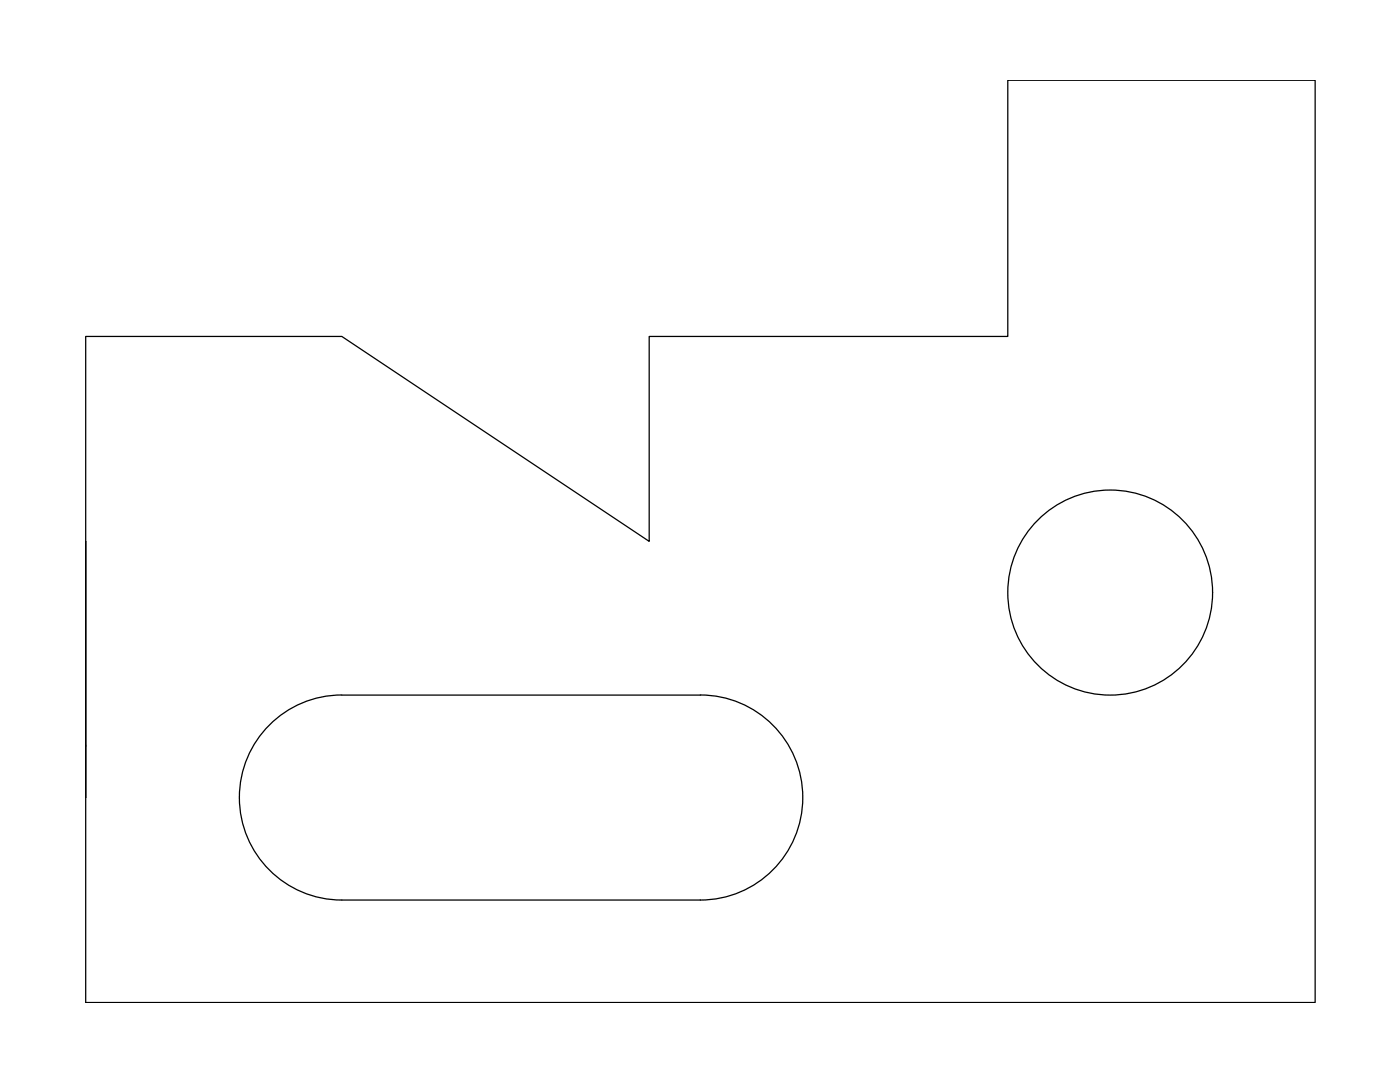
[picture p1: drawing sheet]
<svg xmlns="http://www.w3.org/2000/svg" width="279mm" height="216mm" viewBox="0 0 279 216" stroke-linecap="round" stroke-linejoin="round" font-family="sans-serif">
<!-- layer: 0 -->
<g fill="none" stroke="#000" stroke-width=".25">
<path d="M17.1 108v-40.9h51.1l61.4 40.9v-40.9h71.5v-51.1h61.4v184h-245.4v-40.9M68.2 138.7a20.5 20.5 0 0 0-20.4 20.4 20.5 20.5 0 0 0 20.4 20.5h71.6M68.2 138.7h71.6M139.8 138.7a20.5 20.5 0 0 1 20.4 20.4 20.5 20.5 0 0 1-20.4 20.5M17.1 148.9h.1M17.1 159.1v-51.1v51.1"/>
<circle cx="221.5" cy="118.2" r="20.4"/>
</g>
</svg>
